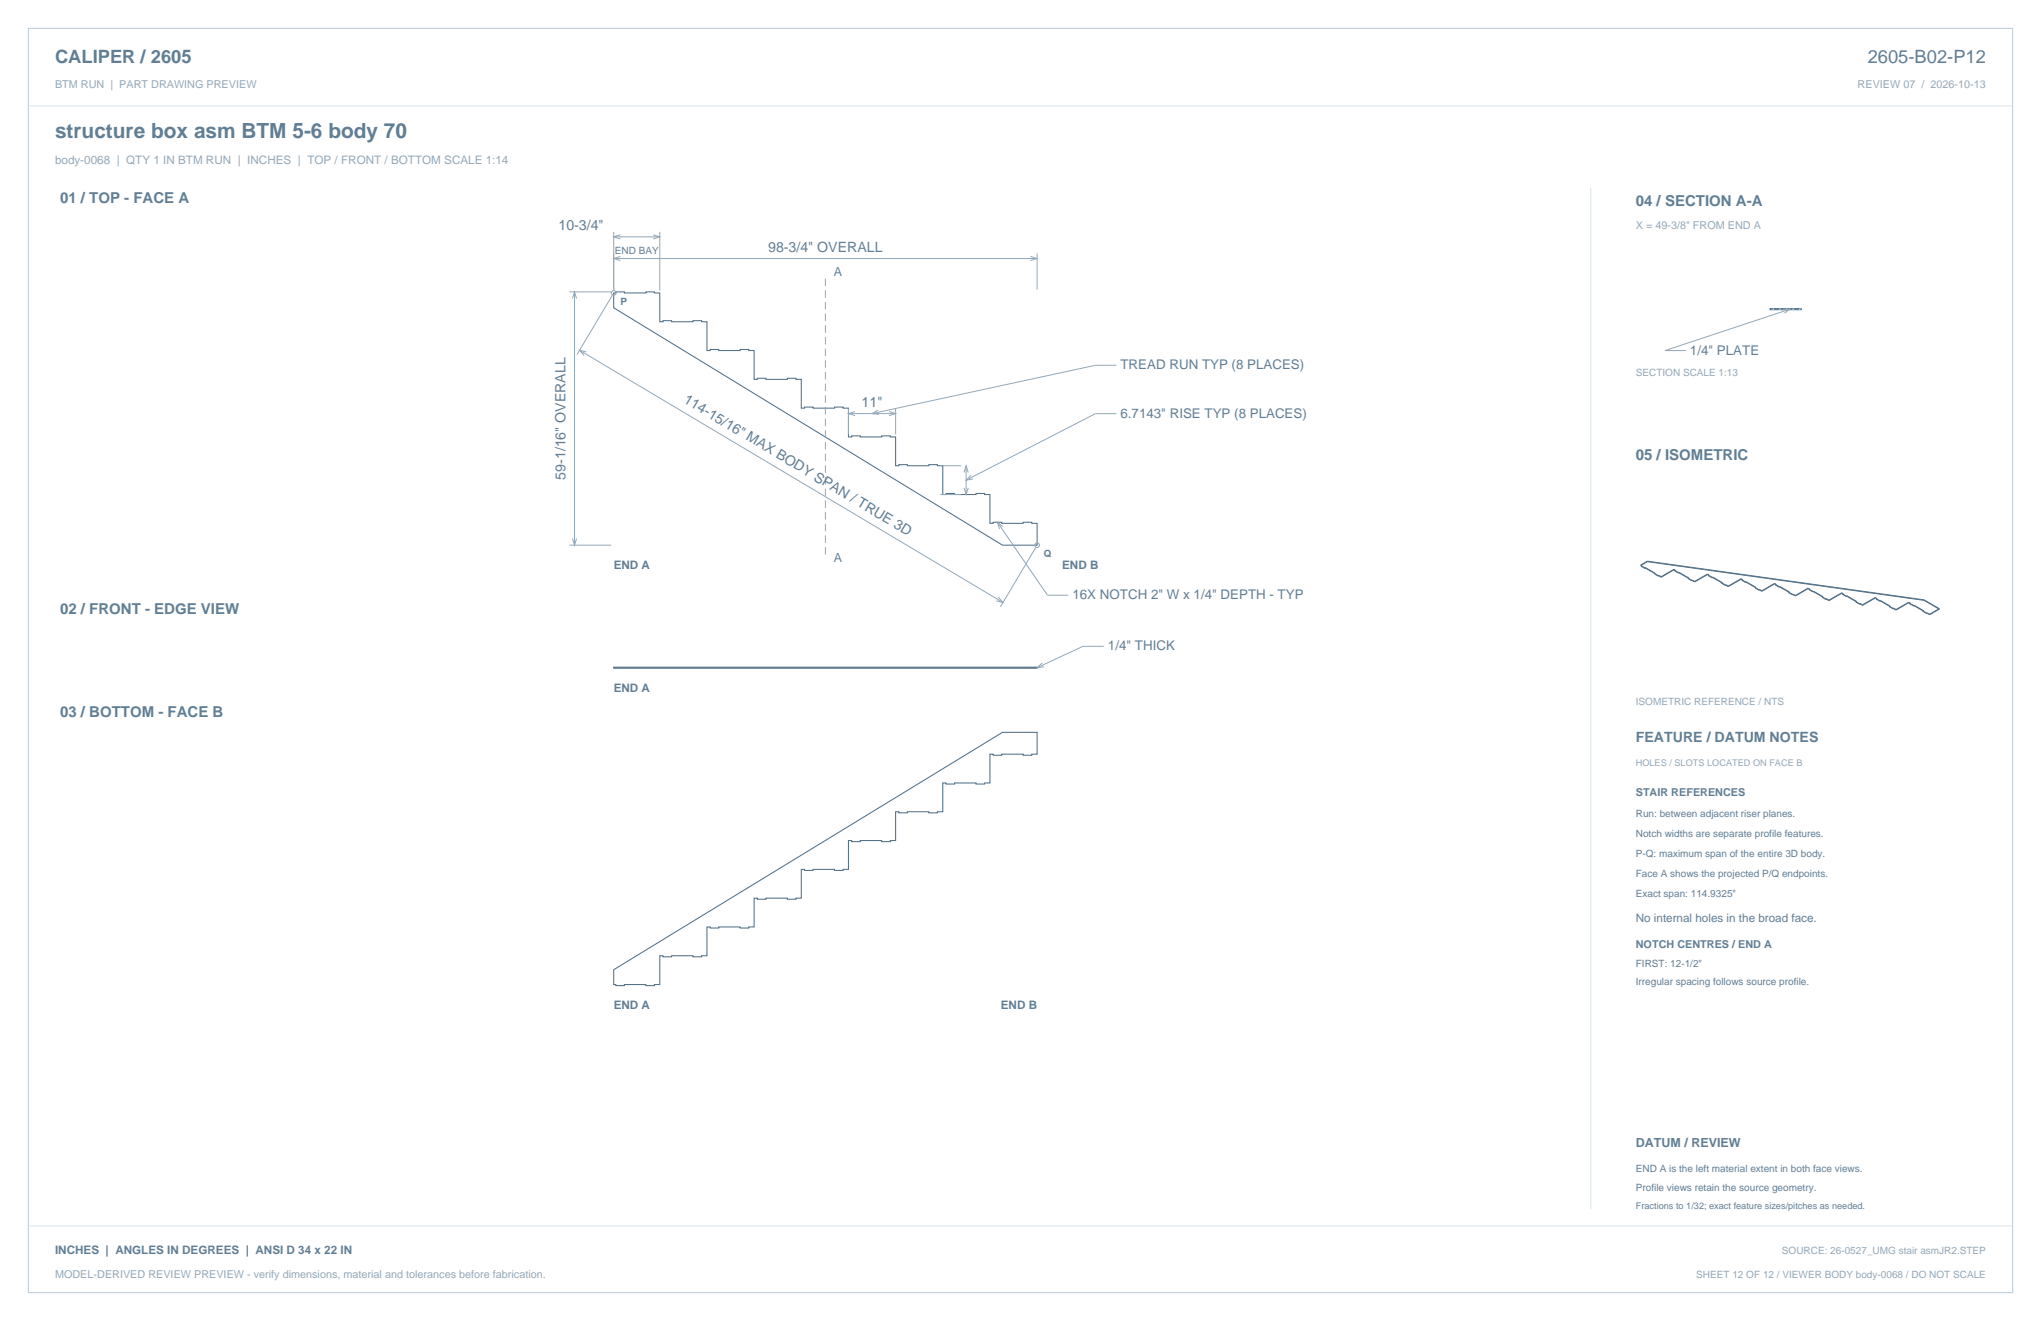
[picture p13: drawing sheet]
<svg xmlns="http://www.w3.org/2000/svg" width="864mm" height="559mm" viewBox="0 0 864 559" stroke-linecap="round" stroke-linejoin="round" font-family="sans-serif">
<defs><g id="words">
<text font-size="8.8" fill="#617e94" x="23.3" y="58.2">structure box asm BTM 5-6 body 70</text>
<g font-size="7.8" fill="#617e94">
<text x="23.3" y="26.8">CALIPER / 2605</text>
<text x="790.3" y="26.8">2605-B02-P12</text>
</g>
<g font-size="6.3" fill="#617e94">
<text x="25.4" y="86.1">01 / TOP - FACE A</text>
<text x="692.1" y="87.1">04 / SECTION A-A</text>
<text x="692.1" y="194.4">05 / ISOMETRIC</text>
<text x="25.4" y="259.6">02 / FRONT - EDGE VIEW</text>
<text x="25.4" y="303.4">03 / BOTTOM - FACE B</text>
</g>
<g font-size="6" fill="#617e94">
<text x="236.3" y="97.4">10-3/4&quot;</text>
<text x="325" y="106.5">98-3/4&quot; OVERALL</text>
<text x="288.9" y="170.1" transform="rotate(31 288.9 170.1)">114-15/16&quot; MAX BODY SPAN / TRUE 3D</text>
<text x="364.6" y="172.1">11&quot;</text>
<text x="239.2" y="202.9" transform="rotate(-90 239.2 202.9)">59-1/16&quot; OVERALL</text>
<text x="692.1" y="314">FEATURE / DATUM NOTES</text>
</g>
<g font-size="5.6" fill="#617e94">
<text x="715.1" y="150.1">1/4&quot; PLATE</text>
<text x="474.1" y="156.3">TREAD RUN TYP (8 PLACES)</text>
<text x="474.1" y="176.7">6.7143&quot; RISE TYP (8 PLACES)</text>
<text x="453.8" y="253.5">16X NOTCH 2&quot; W x 1/4&quot; DEPTH - TYP</text>
<text x="468.8" y="275.2">1/4&quot; THICK</text>
</g>
<g font-size="5.3" fill="#617e94">
<text x="352.8" y="116.8">A</text>
<text x="352.8" y="237.7">A</text>
<text x="692.1" y="485.1">DATUM / REVIEW</text>
</g>
<text font-size="4.9" fill="#93a8b9" x="23.3" y="69.5">body-0068 | QTY 1 IN BTM RUN | INCHES | TOP / FRONT / BOTTOM SCALE 1:14</text>
<g font-size="4.9" fill="#617e94">
<text x="259.7" y="240.8">END A</text>
<text x="449.4" y="240.8">END B</text>
<text x="259.7" y="292.6">END A</text>
<text x="692.1" y="390.2">No internal holes in the broad face.</text>
<text x="259.7" y="426.8">END A</text>
<text x="423.5" y="426.8">END B</text>
<text x="23.3" y="530.6">INCHES | ANGLES IN DEGREES | ANSI D 34 x 22 IN</text>
</g>
<g font-size="4.6" fill="#93a8b9">
<text x="23.3" y="37">BTM RUN | PART DRAWING PREVIEW</text>
<text x="786" y="37">REVIEW 07 / 2026-10-13</text>
<text x="692.1" y="97">X = 49-3/8&quot; FROM END A</text>
<text x="23.3" y="540.5">MODEL-DERIVED REVIEW PREVIEW - verify dimensions, material and tolerances before fabrication.</text>
</g>
<g font-size="4.6" fill="#617e94">
<text x="692.1" y="336.9">STAIR REFERENCES</text>
<text x="692.1" y="401.1">NOTCH CENTRES / END A</text>
</g>
<g font-size="4.2" fill="#617e94">
<text x="260.1" y="107.2">END BAY</text>
<text x="262.5" y="128.9">P</text>
<text x="441.7" y="235.6">Q</text>
<text x="692.1" y="345.7">Run: between adjacent riser planes.</text>
<text x="692.1" y="354.2">Notch widths are separate profile features.</text>
<text x="692.1" y="362.7">P-Q: maximum span of the entire 3D body.</text>
<text x="692.1" y="371.1">Face A shows the projected P/Q endpoints.</text>
<text x="692.1" y="379.6">Exact span: 114.9325&quot;</text>
<text x="692.1" y="408.9">FIRST: 12-1/2&quot;</text>
<text x="692.1" y="416.6">Irregular spacing follows source profile.</text>
<text x="692.1" y="495.7">END A is the left material extent in both face views.</text>
<text x="692.1" y="503.8">Profile views retain the source geometry.</text>
</g>
<g font-size="4.2" fill="#93a8b9">
<text x="692.1" y="158.9">SECTION SCALE 1:13</text>
<text x="692.1" y="298.1">ISOMETRIC REFERENCE / NTS</text>
<text x="754" y="530.6">SOURCE: 26-0527_UMG stair asmJR2.STEP</text>
<text x="717.7" y="540.5">SHEET 12 OF 12 / VIEWER BODY body-0068 / DO NOT SCALE</text>
</g>
<text font-size="3.9" fill="#93a8b9" x="692.1" y="323.8">HOLES / SLOTS LOCATED ON FACE B</text>
<text font-size="3.9" fill="#617e94" x="692.1" y="511.5">Fractions to 1/32; exact feature sizes/pitches as needed.</text>
</g></defs>
<path d="M12 12h839.6v534.8h-839.6z" fill="none" stroke="#b8cad8" stroke-width=".42"/>
<path d="M12 44.8h839.6M673.1 79.4v432.1" fill="none" stroke="#dbe5ed" stroke-width=".42"/>
<path d="M259.7 123.9h.9v-.4h3.6v.4h9.1v-.4h3.6v.4h2.3v12.2h1.3v-.4h3.7v.4h9v-.4h3.7v.4h2.2v12.2h1.4v-.5h3.6v.5h9.1v-.5h3.6v.5h2.3v12.2h1.3v-.5h3.7v.5h9v-.5h3.7v.5h2.2v12.2h1.4v-.5h3.6v.5h9.1v-.5h3.6v.5h2.3v12.1h1.4v-.4h3.6v.4h9.1v-.4h3.6v.4h2.3v12.2h1.3v-.4h3.6v.4h9.1v-.4h3.6v.4h2.3v12.2h1.4v-.5h3.6v.5h9.1v-.5h3.6v.5h2.3v12.2h1.3v-.5h3.7v.5h9v-.5h3.7v.5h2.2v9.2h-14.6l-164.5-100.4zM259.7 410.2l164.5-100.4h14.6v9.2h-2.2v.5h-3.7v-.5h-9v.5h-3.7v-.5h-1.3v12.2h-2.3v.5h-3.6v-.5h-9.1v.5h-3.6v-.5h-1.4v12.2h-2.3v.4h-3.6v-.4h-9.1v.4h-3.6v-.4h-1.3v12.2h-2.3v.4h-3.6v-.4h-9.1v.4h-3.6v-.4h-1.4v12.2h-2.3v.4h-3.6v-.4h-9.1v.4h-3.6v-.4h-1.4v12.1h-2.2v.5h-3.7v-.5h-9v.5h-3.7v-.5h-1.3v12.2h-2.3v.5h-3.6v-.5h-9.1v.5h-3.6v-.5h-1.4v12.2h-2.2v.4h-3.7v-.4h-9v.4h-3.7v-.4h-1.3v12.2h-2.3v.4h-3.6v-.4h-9.1v.4h-3.6v-.4h-.9z" fill="none" stroke="#536f85" stroke-width=".44"/>
<g fill="none" stroke="#93a8b9" stroke-width=".42">
<path d="M259.7 98.1v24.8M262.5 99.3l-2.8 .9 2.8 .9M276.4 99.3l2.8 .9-2.8 .9M279.2 98.1v24.8M259.7 109.4h179.1M259.7 100.2h19.5M262.5 108.5l-2.8 .9 2.8 .8M436 108.5l2.8 .9-2.8 .8M438.8 107.2v15.2M241 123.5h17.6M242.2 126.3l.9-2.8 .9 2.8M243.1 123.5v107.1"/>
<path d="M259.1 124.8l-15 25.2M245.2 148.2l179.2 106.7M248.1 148.9l-2.9-.7 2 2.2M472.3 154.5h-8.8l-94.5 20.5M359 172.8v11M359 175h20M361.8 174.1l-2.8 .9 2.8 .8M371.6 173.5l-2.6 1.5 2.9 .2M376.1 174.1l2.9 .9-2.9 .8M379 172.8v11M472.3 175h-8.8l-54.7 28.1M397.9 197h8.8"/>
<path d="M407.9 199.8l.9-2.8 .9 2.8M408.8 197v12.2M397.9 209.2h8.8M407.9 206.4l.9 2.8 .9-2.8M410.9 201l-2.1 2.1 2.9-.5M241 230.6h17.6M242.2 227.8l.9 2.8 .9-2.8M422 220.9l21.2 30.9h8.8M424.4 222.8l-2.4-1.9 .9 2.9M438.3 231.5l-15 25.2M422.4 252.7l2 2.2-2.9-.7M467.1 273.4h-8.9l-19.4 9"/>
<path d="M441 280.5l-2.2 1.9 3-.3"/>
<circle cx="259.7" cy="123.9" r=".99"/>
<circle cx="438.8" cy="230.6" r=".99"/>
</g>
<path d="M349.2 117.8v118.1" fill="none" stroke="#93a8b9" stroke-width=".42" stroke-dasharray="3.2 1.8" stroke-linecap="butt"/>
<path d="M259.7 282.2h179.1v.5h-179.1z" fill="none" stroke="#536f85" stroke-width=".42"/>
<path d="M749 130.5h13.1v.5h-13.1z" fill-rule="evenodd" fill="#f2f6f9" stroke="#536f85" stroke-width=".42"/>
<path d="M750.5 130.5l-.5 .5M753.3 130.5l-.4 .5M756.2 130.5l-.5 .5M759 130.5l-.5 .5M761.8 130.5l-.5 .5M12 518.6h839.6" fill="none" stroke="#dbe5ed" stroke-width=".42"/>
<path d="M754.5 130.8h2.9l-2.4 1.7M757.4 130.8l-52.9 17.5h8.8" fill="none" stroke="#93a8b9" stroke-width=".42"/>
<g fill="none" stroke="#536f85" stroke-width=".42">
<path d="M694.3 239.2l1.8 1M694.3 239l.4 .2M694.3 239v.2M694.5 239.5l1.6 1M694.7 239.2l-.2 .3M697 237.6l117.1 16.4M697 237.4l117.1 16.3M697 237.4l-2.7 1.6M697 237.4v.2M697 237.6l-2.7 1.6M696.1 240.2v.3M696.3 240.4l5.4 3.1"/>
<path d="M696.3 240.1l-.2 .1M696.3 240.1l4 2.3M696.3 240.4l-.2 .1M696.3 240.1v.3M700.1 242.8l1.6 .9M700.3 242.4l-.2 .4M701.7 243.5v.2M701.9 243.6l1 .6M701.9 243.4l1 .5M701.9 243.6l-.2 .1M701.9 243.4l-.2 .1M701.9 243.4v.2"/>
<path d="M702.9 243.9v.3M708.3 241.1l2 1.1M708.3 240.8l.6 .4M708.3 240.8l-5.4 3.1M708.3 240.8v.3M708.3 241.1l-5.4 3.1M708.7 241.5l1.6 1M708.9 241.2l-.2 .3M710.3 242.2v.3M710.5 242.3l5.4 3.2M710.5 242.1l4 2.3M710.5 242.1v.2"/>
<path d="M710.5 242.3l-.2 .2M710.5 242.1l-.2 .1M714.3 244.8l1.6 .9M714.5 244.4l-.2 .4M715.9 245.5v.2M716.1 245.6l1 .6M716.1 245.6l-.2 .1M716.1 245.4l1 .5M716.1 245.4v.2M716.1 245.4l-.2 .1M717.1 245.9v.3M722.5 242.8l-5.4 3.1"/>
<path d="M722.5 242.8l.6 .4M722.5 243.1l2 1.1M722.5 242.8v.3M722.5 243.1l-5.4 3.1M722.9 243.5l1.6 .9M723.1 243.2l-.2 .3M724.5 244.2v.2M724.7 244.1v.2M724.7 244.1l4 2.3M724.7 244.3l5.4 3.2M724.7 244.3l-.2 .1M724.7 244.1l-.2 .1"/>
<path d="M728.5 246.8l1.6 .9M728.7 246.4l-.2 .4M730.1 247.5v.2M730.3 247.3l1 .6M730.3 247.6l1 .5M730.3 247.3l-.2 .2M730.3 247.3v.3M730.3 247.6l-.2 .1M731.3 247.9v.2M736.7 244.8l.6 .4M736.7 245l2 1.2M736.7 245l-5.4 3.1"/>
<path d="M736.7 244.8v.2M736.7 244.8l-5.4 3.1M737.1 245.5l1.6 .9M737.3 245.2l-.2 .3M738.7 246.2v.2M738.9 246.3l-.2 .1M738.9 246.1l4 2.3M738.9 246.3l5.4 3.1M738.9 246.1l-.2 .1M738.9 246.1v.2M742.7 248.7l1.6 1M742.9 248.4l-.2 .3"/>
<path d="M744.3 249.4v.3M744.5 249.3l1 .6M744.5 249.5l1 .6M744.5 249.3v.2M744.5 249.3l-.2 .1M744.5 249.5l-.2 .2M745.5 249.9v.2M750.9 247l2 1.2M750.9 246.8l-5.4 3.1M750.9 246.8l.6 .3M750.9 247l-5.4 3.1M750.9 246.8v.2"/>
<path d="M751.3 247.5l1.6 .9M751.5 247.1l-.2 .4M752.9 248.2v.2M753.1 248.3l5.4 3.1M753.1 248.1l-.2 .1M753.1 248.1l4 2.3M753.1 248.1v.2M753.1 248.3l-.2 .1M756.9 250.7l1.6 .9M757.1 250.4l-.2 .3M758.5 251.4v.2M758.7 251.5l1 .6"/>
<path d="M758.7 251.3l1 .6M758.7 251.3v.2M758.7 251.5l-.2 .1M758.7 251.3l-.2 .1M759.7 251.9v.2M765.1 249l2 1.2M765.1 248.8l.6 .3M765.1 248.8l-5.4 3.1M765.1 248.8v.2M765.1 249l-5.4 3.1M765.5 249.5l1.6 .9M765.7 249.1l-.2 .4"/>
<path d="M767.1 250.2v.2M767.3 250.3l5.4 3.1M767.3 250l4 2.4M767.3 250l-.2 .2M767.3 250v.3M767.3 250.3l-.2 .1M771.1 252.7l1.6 .9M771.3 252.4l-.2 .3M772.7 253.4v.2M772.9 253.5l1 .6M772.9 253.3l-.2 .1M772.9 253.3l1 .6"/>
<path d="M772.9 253.3v.2M772.9 253.5l-.2 .1M773.9 253.9v.2M779.3 251l2 1.1M779.3 250.8l-5.4 3.1M779.3 251l-5.4 3.1M779.3 250.8l.6 .3M779.3 250.8v.2M779.7 251.5l1.6 .9M779.9 251.1l-.2 .4M781.3 252.1v.3M781.5 252.3l5.4 3.1"/>
<path d="M781.5 252l4 2.3M781.5 252.3l-.2 .1M781.5 252v.3M781.5 252l-.2 .1M785.3 254.7l1.6 .9M785.5 254.3l-.2 .4M786.9 255.4v.2M787.1 255.5l1 .6M787.1 255.3v.2M787.1 255.3l1 .5M787.1 255.3l-.2 .1M787.1 255.5l-.2 .1"/>
<path d="M788.1 255.8v.3M793.5 253l2 1.1M793.5 252.7l.6 .4M793.5 252.7v.3M793.5 253l-5.4 3.1M793.5 252.7l-5.4 3.1M793.9 253.4l1.6 1M794.1 253.1l-.2 .3M795.5 254.1v.3M795.7 254.2l5.4 3.2M795.7 254.2l-.2 .2M795.7 254v.2"/>
<path d="M795.7 254l4 2.3M795.7 254l-.2 .1M799.5 256.7l1.6 .9M799.7 256.3l-.2 .4M801.1 257.4v.2M801.3 257.5l1 .6M801.3 257.3v.2M801.3 257.5l-.2 .1M801.3 257.3l1 .5M801.3 257.3l-.2 .1M802.3 257.8v.3M807.7 255l-5.4 3.1"/>
<path d="M807.7 254.7l-5.4 3.1M807.7 255l2 1.1M807.7 254.7l.6 .4M807.7 254.7v.3M808.1 255.4l1.6 .9M808.3 255.1l-.2 .3M809.7 256.1v.2M809.9 256.2l-.2 .1M809.9 256.2l5.4 3.2M809.9 256l-.2 .1M809.9 256l4 2.3M809.9 256v.2"/>
<path d="M813.7 258.7l1.6 .9M813.9 258.3l-.2 .4M814.1 254l6.5 3.7M814.1 253.7l6.5 3.8M814.1 253.7v.3M815.3 259.4v.2M815.5 259.2l-.2 .2M815.5 259.5l1 .5M815.5 259.2v.3M815.5 259.5l-.2 .1M815.5 259.2l1 .6M816.5 259.8v.2"/>
<path d="M820.6 257.5l-4.1 2.3M820.6 257.5v.2M820.6 257.7l-4.1 2.3"/>
</g>
<use href="#words"/>
</svg>
